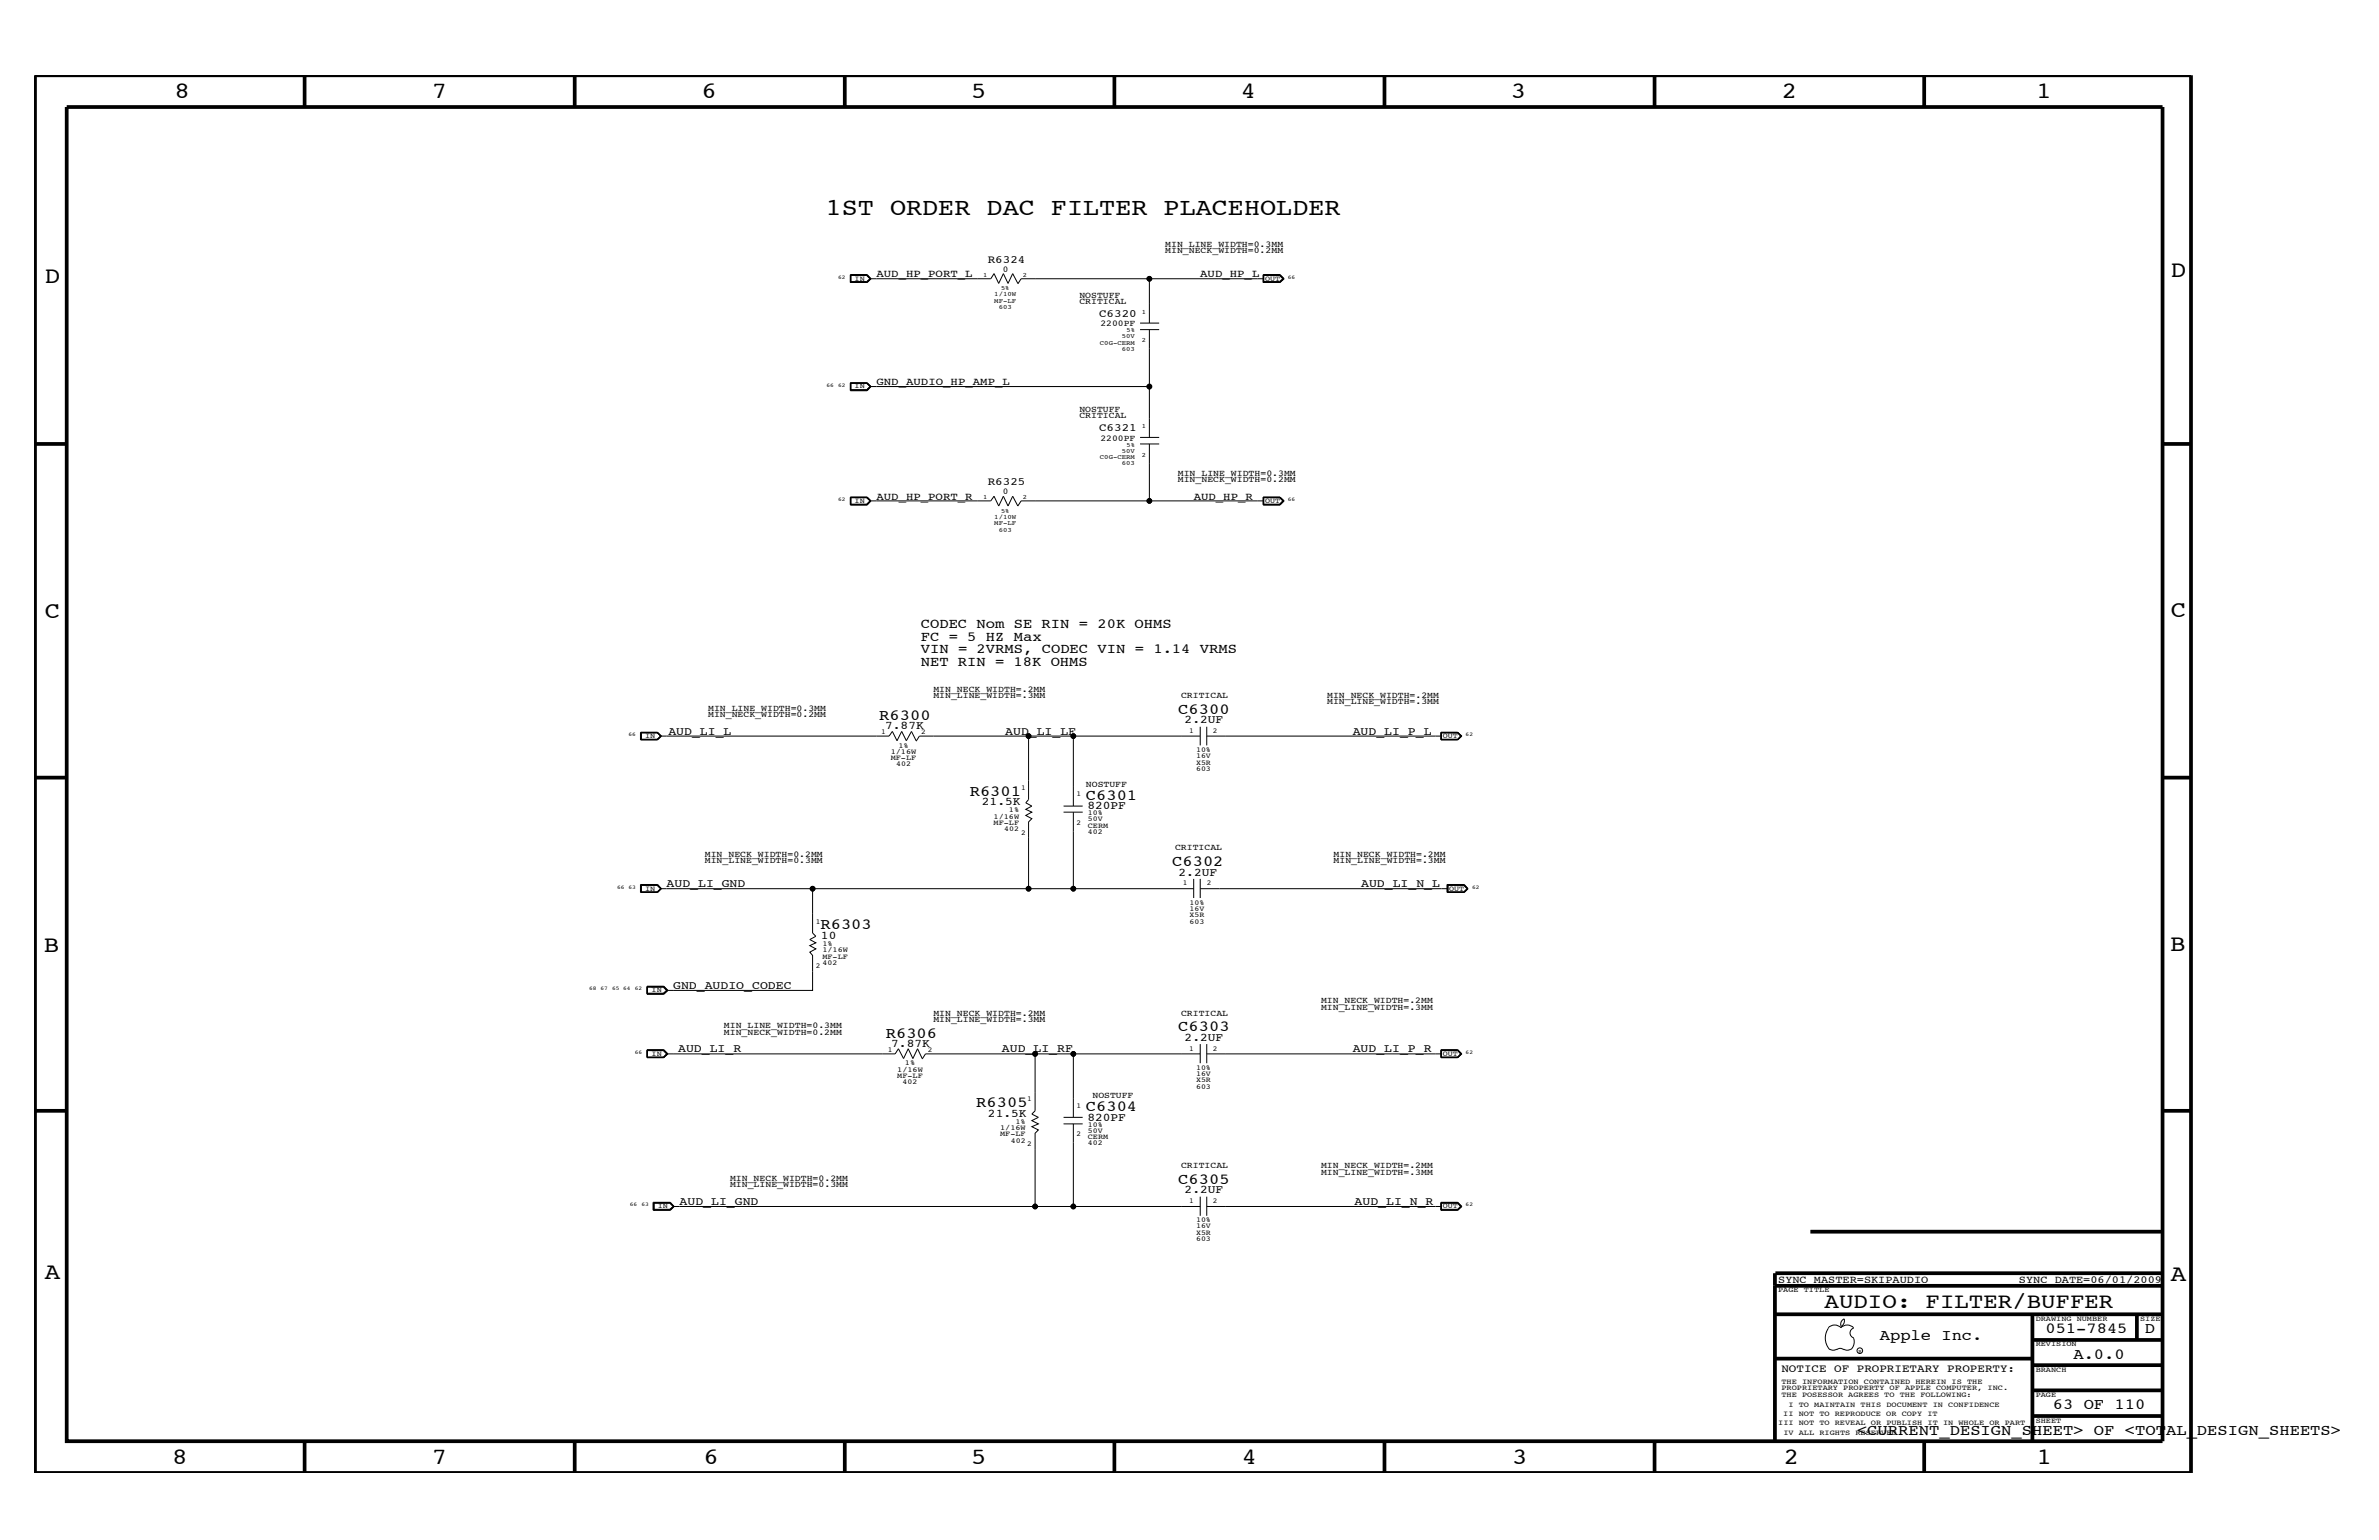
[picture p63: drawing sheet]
<svg xmlns="http://www.w3.org/2000/svg" width="432mm" height="279mm" viewBox="0 0 432 279" stroke-linecap="round" stroke-linejoin="round" font-family="sans-serif">
<defs><g id="words">
<text font-size="4.4" x="149.9" y="39.1">1ST ORDER DAC FILTER PLACEHOLDER</text>
<g font-size="4.2">
<text x="31.7" y="17.8">8</text>
<text x="78.4" y="17.8">7</text>
<text x="127.3" y="17.8">6</text>
<text x="176.3" y="17.8">5</text>
<text x="225.2" y="17.8">4</text>
<text x="274.2" y="17.8">3</text>
<text x="323.4" y="17.8">2</text>
<text x="369.6" y="17.8">1</text>
<text x="8.1" y="51.3">D</text>
<text x="394" y="50.3">D</text>
<text x="8.1" y="112.1">C</text>
<text x="394" y="111.9">C</text>
<text x="8" y="172.7">B</text>
<text x="393.9" y="172.5">B</text>
<text x="8.1" y="232">A</text>
<text x="394" y="232.4">A</text>
<text x="31.2" y="265.6">8</text>
<text x="78.4" y="265.6">7</text>
<text x="127.7" y="265.6">6</text>
<text x="176.3" y="265.6">5</text>
<text x="225.4" y="265.6">4</text>
<text x="274.5" y="265.6">3</text>
<text x="323.8" y="265.6">2</text>
<text x="369.7" y="265.6">1</text>
</g>
<text font-size="3.9" x="331.2" y="237.3">AUDIO: FILTER/BUFFER</text>
<g font-size="2.8">
<text x="159.6" y="130.7">R6300</text>
<text x="213.9" y="129.5">C6300</text>
<text x="176" y="144.4">R6301</text>
<text x="197.1" y="145.1">C6301</text>
<text x="212.8" y="157.2">C6302</text>
<text x="148.9" y="168.6">R6303</text>
<text x="160.8" y="188.3">R6306</text>
<text x="213.9" y="187.1">C6303</text>
<text x="177.2" y="200.9">R6305</text>
<text x="197.1" y="201.5">C6304</text>
<text x="213.9" y="214.8">C6305</text>
<text x="341.2" y="243.1">Apple Inc.</text>
<text x="371.3" y="241.9">051-7845</text>
<text x="389.3" y="241.9">D</text>
<text x="376.3" y="246.5">A.0.0</text>
<text x="372.6" y="255.7">63 OF 110</text>
<text x="337.1" y="260.4">&lt;CURRENT_DESIGN_SHEET&gt; OF &lt;TOTAL_DESIGN_SHEETS&gt;</text>
</g>
<g font-size="2.5">
<text x="167.1" y="114">CODEC Nom SE RIN = 20K OHMS</text>
<text x="167.1" y="118.6">VIN = 2VRMS, CODEC VIN = 1.14 VRMS</text>
<text x="167.1" y="116.3">FC = 5 HZ Max</text>
<text x="167.1" y="120.8">NET RIN = 18K OHMS</text>
</g>
<g font-size="2.1">
<text x="215" y="131.3">2.2UF</text>
<text x="121.3" y="133.3">AUD_LI_L</text>
<text x="160.7" y="132.3">7.87K</text>
<text x="182.5" y="133.3">AUD_LI_LF</text>
<text x="245.5" y="133.3">AUD_LI_P_L</text>
<text x="178.2" y="146.1">21.5K</text>
<text x="197.4" y="146.8">820PF</text>
<text x="121" y="161">AUD_LI_GND</text>
<text x="213.9" y="158.9">2.2UF</text>
<text x="247.1" y="161">AUD_LI_N_L</text>
<text x="149" y="170.3">10</text>
<text x="122.2" y="179.4">GND_AUDIO_CODEC</text>
<text x="123.1" y="191">AUD_LI_R</text>
<text x="161.8" y="189.9">7.87K</text>
<text x="181.9" y="191">AUD_LI_RF</text>
<text x="215" y="188.9">2.2UF</text>
<text x="245.5" y="191">AUD_LI_P_R</text>
<text x="179.3" y="202.6">21.5K</text>
<text x="197.4" y="203.3">820PF</text>
<text x="123.4" y="218.6">AUD_LI_GND</text>
<text x="215" y="216.5">2.2UF</text>
<text x="245.9" y="218.6">AUD_LI_N_R</text>
</g>
<g font-size="2">
<text x="179.3" y="47.7">R6324</text>
<text x="199.5" y="57.4">C6320</text>
<text x="199.5" y="78.2">C6321</text>
<text x="179.3" y="88">R6325</text>
<text x="323.3" y="248.9">NOTICE OF PROPRIETARY PROPERTY:</text>
</g>
<g font-size="1.9">
<text x="159.1" y="50.3">AUD_HP_PORT_L</text>
<text x="217.8" y="50.3">AUD_HP_L</text>
<text x="159.1" y="69.9">GND_AUDIO_HP_AMP_L</text>
<text x="159.1" y="90.7">AUD_HP_PORT_R</text>
<text x="216.7" y="90.7">AUD_HP_R</text>
<text x="322.7" y="232.7">SYNC_MASTER=SKIPAUDIO</text>
<text x="366.4" y="232.7">SYNC_DATE=06/01/2009</text>
</g>
<g font-size="1.6">
<text x="211.5" y="44.8">MIN_LINE_WIDTH=0.3MM</text>
<text x="211.5" y="45.9">MIN_NECK_WIDTH=0.2MM</text>
<text x="182" y="49.3">0</text>
<text x="195.9" y="54">NOSTUFF</text>
<text x="195.9" y="55.1">CRITICAL</text>
<text x="199.7" y="59.2">2200PF</text>
<text x="195.9" y="74.8">NOSTUFF</text>
<text x="195.9" y="75.9">CRITICAL</text>
<text x="199.7" y="80">2200PF</text>
<text x="182" y="89.6">0</text>
<text x="213.8" y="86.3">MIN_LINE_WIDTH=0.3MM</text>
<text x="213.8" y="87.4">MIN_NECK_WIDTH=0.2MM</text>
<text x="169.4" y="125.5">MIN_NECK_WIDTH=.2MM</text>
<text x="128.5" y="130.1">MIN_NECK_WIDTH=0.2MM</text>
<text x="128.5" y="129">MIN_LINE_WIDTH=0.3MM</text>
<text x="169.4" y="126.6">MIN_LINE_WIDTH=.3MM</text>
<text x="214.4" y="126.6">CRITICAL</text>
<text x="240.9" y="126.6">MIN_NECK_WIDTH=.2MM</text>
<text x="240.9" y="127.8">MIN_LINE_WIDTH=.3MM</text>
<text x="197.1" y="142.8">NOSTUFF</text>
<text x="127.9" y="155.5">MIN_NECK_WIDTH=0.2MM</text>
<text x="213.3" y="154.3">CRITICAL</text>
<text x="242.1" y="155.5">MIN_NECK_WIDTH=.2MM</text>
<text x="127.9" y="156.6">MIN_LINE_WIDTH=0.3MM</text>
<text x="242.1" y="156.6">MIN_LINE_WIDTH=.3MM</text>
<text x="169.4" y="185.4">MIN_LINE_WIDTH=.3MM</text>
<text x="169.4" y="184.3">MIN_NECK_WIDTH=.2MM</text>
<text x="214.4" y="184.3">CRITICAL</text>
<text x="239.8" y="183.2">MIN_LINE_WIDTH=.3MM</text>
<text x="239.8" y="182">MIN_NECK_WIDTH=.2MM</text>
<text x="131.4" y="187.7">MIN_NECK_WIDTH=0.2MM</text>
<text x="131.4" y="186.5">MIN_LINE_WIDTH=0.3MM</text>
<text x="198.3" y="199.2">NOSTUFF</text>
<text x="132.5" y="215.4">MIN_LINE_WIDTH=0.3MM</text>
<text x="132.5" y="214.2">MIN_NECK_WIDTH=0.2MM</text>
<text x="214.4" y="211.9">CRITICAL</text>
<text x="239.8" y="213.1">MIN_LINE_WIDTH=.3MM</text>
<text x="239.8" y="211.9">MIN_NECK_WIDTH=.2MM</text>
</g>
<g font-size="1.4">
<text x="155.1" y="50.9">IN</text>
<text x="229.6" y="50.9">OUT</text>
<text x="155.1" y="70.5">IN</text>
<text x="155.1" y="91.2">IN</text>
<text x="229.6" y="91.2">OUT</text>
<text x="117.1" y="133.9">IN</text>
<text x="159.9" y="133.2">1</text>
<text x="161.7" y="138">MF-LF</text>
<text x="161.7" y="136.8">1/16W</text>
<text x="163.1" y="135.7">1%</text>
<text x="167.2" y="133.2">2</text>
<text x="215.8" y="133">1</text>
<text x="217.1" y="136.4">10%</text>
<text x="217.1" y="137.6">16V</text>
<text x="220.1" y="133">2</text>
<text x="261.9" y="133.9">OUT</text>
<text x="162.6" y="139.1">402</text>
<text x="185.3" y="143.4">1</text>
<text x="217.1" y="138.7">X5R</text>
<text x="217.1" y="139.9">603</text>
<text x="180.3" y="148.5">1/16W</text>
<text x="180.3" y="149.7">MF-LF</text>
<text x="183.1" y="147.3">1%</text>
<text x="195.4" y="149.7">2</text>
<text x="195.4" y="144.5">1</text>
<text x="197.4" y="149">50V</text>
<text x="197.4" y="147.9">10%</text>
<text x="182.3" y="150.8">402</text>
<text x="185.3" y="151.4">2</text>
<text x="197.4" y="150.1">CERM</text>
<text x="197.4" y="151.3">402</text>
<text x="117.1" y="161.6">IN</text>
<text x="214.7" y="160.6">1</text>
<text x="219" y="160.6">2</text>
<text x="263.1" y="161.6">OUT</text>
<text x="148.1" y="167.6">1</text>
<text x="215.9" y="164.1">10%</text>
<text x="215.9" y="165.2">16V</text>
<text x="215.9" y="166.4">X5R</text>
<text x="215.9" y="167.6">603</text>
<text x="149.3" y="173.9">MF-LF</text>
<text x="149.3" y="172.7">1/16W</text>
<text x="149.3" y="171.6">1%</text>
<text x="148.1" y="175.6">2</text>
<text x="149.3" y="175">402</text>
<text x="118.3" y="180">IN</text>
<text x="118.3" y="191.5">IN</text>
<text x="161.1" y="190.9">1</text>
<text x="168.4" y="190.9">2</text>
<text x="215.8" y="190.6">1</text>
<text x="220.1" y="190.6">2</text>
<text x="261.9" y="191.5">OUT</text>
<text x="162.9" y="195.6">MF-LF</text>
<text x="162.9" y="194.4">1/16W</text>
<text x="163.8" y="196.7">402</text>
<text x="164.3" y="193.2">1%</text>
<text x="217.1" y="194.1">10%</text>
<text x="217.1" y="195.2">16V</text>
<text x="217.1" y="196.4">X5R</text>
<text x="217.1" y="197.6">603</text>
<text x="184.3" y="203.9">1%</text>
<text x="186.4" y="199.8">1</text>
<text x="195.4" y="201">1</text>
<text x="181.5" y="205">1/16W</text>
<text x="181.5" y="206.2">MF-LF</text>
<text x="183.5" y="207.3">402</text>
<text x="186.4" y="207.9">2</text>
<text x="195.4" y="206.2">2</text>
<text x="197.4" y="207.8">402</text>
<text x="197.4" y="206.6">CERM</text>
<text x="197.4" y="205.5">50V</text>
<text x="197.4" y="204.4">10%</text>
<text x="119.4" y="219.2">IN</text>
<text x="215.8" y="218.3">1</text>
<text x="217.1" y="221.8">10%</text>
<text x="220.1" y="218.3">2</text>
<text x="261.9" y="219.2">OUT</text>
<text x="217.1" y="225.2">603</text>
<text x="217.1" y="222.9">16V</text>
<text x="217.1" y="224.1">X5R</text>
<text x="322.7" y="234.4">PAGE TITLE</text>
<text x="369.5" y="239.6">DRAWING NUMBER</text>
<text x="388.5" y="239.6">SIZE</text>
<text x="369.5" y="244.2">REVISION</text>
<text x="323.3" y="251.1">THE INFORMATION CONTAINED HEREIN IS THE</text>
<text x="369.5" y="248.9">BRANCH</text>
<text x="323.3" y="253.4">THE POSESSOR AGREES TO THE FOLLOWING:</text>
<text x="323.3" y="252.3">PROPRIETARY PROPERTY OF APPLE COMPUTER, INC.</text>
<text x="323.7" y="256.9">II NOT TO REPRODUCE OR COPY IT</text>
<text x="324.6" y="255.2">I TO MAINTAIN THIS DOCUMENT IN CONFIDENCE</text>
<text x="369.5" y="253.4">PAGE</text>
<text x="322.7" y="258.6">III NOT TO REVEAL OR PUBLISH IT IN WHOLE OR PART</text>
<text x="323.7" y="260.4">IV ALL RIGHTS RESERVED</text>
<text x="369.5" y="258.1">SHEET</text>
</g>
<g font-size="1.2">
<text x="178.5" y="50.2">1</text>
<text x="180.5" y="53.8">1/10W</text>
<text x="181.7" y="52.6">5%</text>
<text x="185.7" y="50.2">2</text>
<text x="180.5" y="54.9">MF-LF</text>
<text x="181.3" y="56.1">603</text>
<text x="207.3" y="56.9">1</text>
<text x="199.6" y="62.5">C0G-CERM</text>
<text x="203.6" y="63.7">603</text>
<text x="203.6" y="61.4">50V</text>
<text x="204.5" y="60.3">5%</text>
<text x="207.3" y="62.1">2</text>
<text x="207.3" y="77.7">1</text>
<text x="199.6" y="83.3">C0G-CERM</text>
<text x="203.6" y="82.2">50V</text>
<text x="204.5" y="81.1">5%</text>
<text x="207.3" y="82.8">2</text>
<text x="203.6" y="84.4">603</text>
<text x="178.5" y="90.5">1</text>
<text x="180.5" y="94.1">1/10W</text>
<text x="180.5" y="95.3">MF-LF</text>
<text x="181.7" y="93">5%</text>
<text x="185.7" y="90.5">2</text>
<text x="181.3" y="96.5">603</text>
</g>
<g font-size="1">
<text x="152.1" y="50.6">62</text>
<text x="233.8" y="50.6">66</text>
<text x="150" y="70.1">66</text>
<text x="152.1" y="70.1">62</text>
<text x="152.1" y="90.9">62</text>
<text x="233.8" y="90.9">66</text>
<text x="114" y="133.5">66</text>
<text x="266" y="133.5">62</text>
<text x="112" y="161.2">66 63</text>
<text x="267.2" y="161.2">62</text>
<text x="106.9" y="179.7">68 67</text>
<text x="111.1" y="179.7">65 64</text>
<text x="115.2" y="179.7">62</text>
<text x="115.2" y="191.2">66</text>
<text x="266" y="191.2">62</text>
<text x="114.3" y="218.9">66</text>
<text x="116.4" y="218.9">63</text>
<text x="266" y="218.9">62</text>
</g>
<text font-size=".9" x="337.3" y="245.4">R</text>
</g></defs>
<g fill="none" stroke="#000" stroke-width=".18">
<path d="M154.3 49.8h3.1l.7 .8-.7 .7h-3.1zM154.3 49.9h3.1l.7 .7M154.4 49.9v1.3h2.9l.7-.6-.7-.7M154.4 50h2.9l.6 .6M157.9 50.6h21.9l.6-1 .9 1.8 .8-1.8 .9 1.8 .8-1.8 .9 1.8M157.9 50.6l-.6 .5h-2.9M206.9 59.8h3.5M206.9 58.6h3.5M208.6 50.6v8M208.6 59.8v19.6M229.3 49.8h3l.8 .8-.8 .7h-3zM229.3 49.9h3"/>
<path d="M229.4 50.6h-44.1l-.6 .9M229.4 50h2.8l.6 .6-.6 .5h-2.8M229.4 49.9v1.3h2.9l.6-.6-.6-.7M232.3 49.9l.7 .7-.7 .7M154.3 69.5h3.1l.7 .6-.7 .8h-3.1zM157.3 69.5h-2.9v1.2h2.9M157.3 69.5l.7 .6-.7 .6M157.3 69.5l.6 .6M157.9 70.1l-.6 .6M157.9 70.1h50.7M158.1 70.1l-.7 .7h-3.1M206.9 79.4h3.5"/>
<path d="M154.3 90.2h3.1l.7 .7-.7 .7h-3.1zM157.3 90.3h-2.9v1.3M157.3 90.3l.7 .6-.7 .7M157.3 90.3l.6 .6M157.9 90.9l-.6 .6h-2.9M158.1 90.9l-.7 .7h-3.1M206.9 80.5h3.5M208.6 80.5v10.4h-23.3l-.6 .9-.9-1.8-.8 1.8-.9-1.8-.8 1.8-.9-1.8-.6 .9h-21.9M208.6 90.9h20.8M229.3 90.2h3l.8 .7-.8 .7h-3zM229.3 91.6h3M229.4 91.6v-1.3h2.9l.6 .6-.6 .7"/>
<path d="M232.2 90.3l.6 .6-.6 .6h-2.8M232.3 90.2l.7 .7-.7 .7M116.2 132.9h3.2l.7 .6-.7 .7h-3.2zM116.3 134.1h3M116.3 133h3M116.3 132.9v1.3M116.4 133v1.1M119.3 132.9l.7 .6M119.3 133l.7 .5M119.3 133l.6 .5M119.9 133.5h41.5l.6-.8 .8 1.7 .9-1.7 .8 1.7 .9-1.7 .9 1.7M119.9 133.5l-.6 .6"/>
<path d="M120 133.5l-.7 .6M120 133.5l-.7 .7M186.7 133.5h-19.8l-.6 1M194.8 133.5h-8.1v11.6l-.5 .6 1.1 .5-1.1 .6 1.1 .5-1.1 .6 1.1 .6-.6 .6v12.1M217.8 133.5h-23v12.7M217.8 131.9v3.3M219 133.5h42.6M219 131.9v3.3M264.6 132.9h-3.1v1.3h3.1M264.6 133h-3v1.1h3M264.6 132.9l.7 .6-.7 .7M264.6 133l.6 .5-.6 .6"/>
<path d="M264.6 133l.5 .5-.5 .6M193 147.3h3.5M193 146.2h3.5M194.8 147.3v13.9h21.9M216.7 159.5v3.4M217.8 159.5v3.4M116.2 160.5h3.2l.7 .7-.7 .7h-3.2zM116.3 161.8h3M117.4 178.9h3.1l.7 .8-.7 .7h-3.1zM117.4 179h3.1M117.5 179v1.3h3l.6-.6-.6-.7M117.5 179.1h2.9l.6 .6"/>
<path d="M119.9 161.2l-.6-.6h-2.9v1.2M119.9 161.2h27.6M119.9 161.2l-.6 .6M120 161.2l-.7-.6h-3v1.3M120 161.2l-.7 .6M120 161.2l-.7 .7M120.5 179l.7 .7-.7 .7M121 179.7l-.6 .5h-2.9M186.7 161.2h-39.2v8.1l.6 .6-1.1 .6 1.1 .6-1.1 .5 1.1 .6-1.1 .5 .5 .6v6.4h-26.5M186.7 161.2h8.1M217.8 161.2h45M262.6 160.5h3.2l.6 .7-.6 .7h-3.2z"/>
<path d="M262.8 160.6v1.2h2.9M262.8 160.6h2.9l.6 .6-.6 .6M265.7 160.6l.7 .6-.7 .6M266.4 161.2l-.6-.6h-3.1v1.3M117.4 190.4h3.1l.7 .8-.7 .7h-3.1zM117.4 190.5h3.1M117.5 190.5v1.3h3l.6-.6-.6-.7M117.5 190.6h2.9l.6 .6M120.5 190.5l.7 .7-.7 .7M121 191.2h41.5l.6-.9 .9 1.8 .8-1.8 .9 1.8 .8-1.8 .9 1.8M121 191.2l-.6 .6M167.4 192.1l.6-.9h19.9v10.3l-.6 .6 1.2 .6-1.2 .6 1.2 .6-1.2 .5 1.2 .6-.6 .6v13.3"/>
<path d="M187.9 191.2h6.9M217.8 191.2h-23v11.5M217.8 189.4v3.5M219 191.2h42.6M219 189.4v3.5M261.5 190.4h3.1l.7 .8-.7 .7h-3.1zM261.5 190.5h3.1M261.6 190.5v1.3h3M261.6 190.6h3l.5 .6-.5 .6M264.6 190.5l.7 .7-.7 .7M264.6 190.5l.6 .7-.6 .6M118.5 218.1h3.2l.6 .8-.6 .7h-3.2z"/>
<path d="M118.7 218.2v1.3h2.9l.7-.6-.7-.7M118.7 218.3h2.9l.6 .6M122.2 218.9l-.6 .5h-2.9M122.2 218.9h72.6M122.3 218.9l-.6-.7h-3.1v1.4M193 203.9h3.5M193 202.7h3.5M194.8 203.9v15h23M217.8 217.1v3.5M219 218.9h42.6M219 217.1v3.5M261.5 218.1h3.1l.7 .8-.7 .7h-3.1z"/>
<path d="M261.5 218.2h3.1M261.6 218.2v1.3h3l.6-.6-.6-.7M261.6 218.3h3l.5 .6-.5 .5h-3M264.6 218.2l.7 .7-.7 .7M334.7 239.3l.1 .3a1.19 1.19 0 0 1-.6 1.1M334.8 239.3a1.02 1.02 0 0 0-.6 1.3M331.8 240.9a1.61 1.61 0 0 1 2.4 0M331.9 241a3.1 3.1 0 0 0 .2 3.9M332.1 244.8l.6 .2 .7-.2M333.4 244.9l.6-.3 .7 .3M334.1 240.9a1.61 1.61 0 0 1 2.3 0M334.6 244.8l.7 .2 .6-.2"/>
<path d="M336.4 242.8l.2 .6a1.95 1.95 0 0 1-.6 1.4M336.5 240.9a.93 .93 0 0 0-.7 .9 .93 .93 0 0 0 .7 .9"/>
<circle cx="208.6" cy="50.6" r=".42"/>
<circle cx="208.6" cy="70.1" r=".42"/>
<circle cx="208.6" cy="90.9" r=".42"/>
<circle cx="186.7" cy="133.5" r=".42"/>
<circle cx="194.8" cy="133.5" r=".42"/>
<circle cx="147.5" cy="161.2" r=".42"/>
<circle cx="186.7" cy="161.2" r=".42"/>
<circle cx="194.8" cy="161.2" r=".42"/>
<circle cx="187.9" cy="191.2" r=".42"/>
<circle cx="194.8" cy="191.2" r=".42"/>
<circle cx="187.9" cy="218.9" r=".42"/>
<circle cx="194.8" cy="218.9" r=".42"/>
<circle cx="337.6" cy="245.1" r=".51"/>
</g>
<g fill="none" stroke="#000" stroke-width=".68" stroke-linecap="butt">
<path d="M6.4 13.7h391.3v253.5h-391.3zM12.1 19.4h380.4v242.1h-380.4zM55.3 13.7v5.7M104.3 13.7v5.7M153.3 13.7v5.7M202.3 13.7v5.7M251.3 13.7v5.7M300.3 13.7v5.7M349.3 13.7v5.7M6.4 80.5h5.7M392.5 80.5h5.2M6.4 141.1h5.7"/>
<path d="M392.5 141.1h5.2M6.4 201.5h5.7M392.5 201.5h5.2M322.2 231v30.5M322.2 233.3h70.3M322.2 238.4h70.3M322.2 231h70.3M328.6 223.5h63.9M368.9 238.4v23.1M387.9 238.4v4.7M322.2 246.5h46.7M368.9 256.9h23.6"/>
<path d="M368.9 252.3h23.6M368.9 247.7h23.6M368.9 243.1h23.6M55.3 261.5v5.7M104.3 261.5v5.7M153.3 261.5v5.7M202.3 261.7v5.5M251.3 261.5v5.7M300.3 261.5v5.7M349.3 261.5v5.7"/>
</g>
<g fill="#000">
<circle cx="208.6" cy="50.6" r=".42"/>
<circle cx="208.6" cy="70.1" r=".42"/>
<circle cx="208.6" cy="90.9" r=".42"/>
<circle cx="186.7" cy="133.5" r=".42"/>
<circle cx="194.8" cy="133.5" r=".42"/>
<circle cx="147.5" cy="161.2" r=".42"/>
<circle cx="186.7" cy="161.2" r=".42"/>
<circle cx="194.8" cy="161.2" r=".42"/>
<circle cx="187.9" cy="191.2" r=".42"/>
<circle cx="194.8" cy="191.2" r=".42"/>
<circle cx="187.9" cy="218.9" r=".42"/>
<circle cx="194.8" cy="218.9" r=".42"/>
</g>
<use href="#words"/>
</svg>
